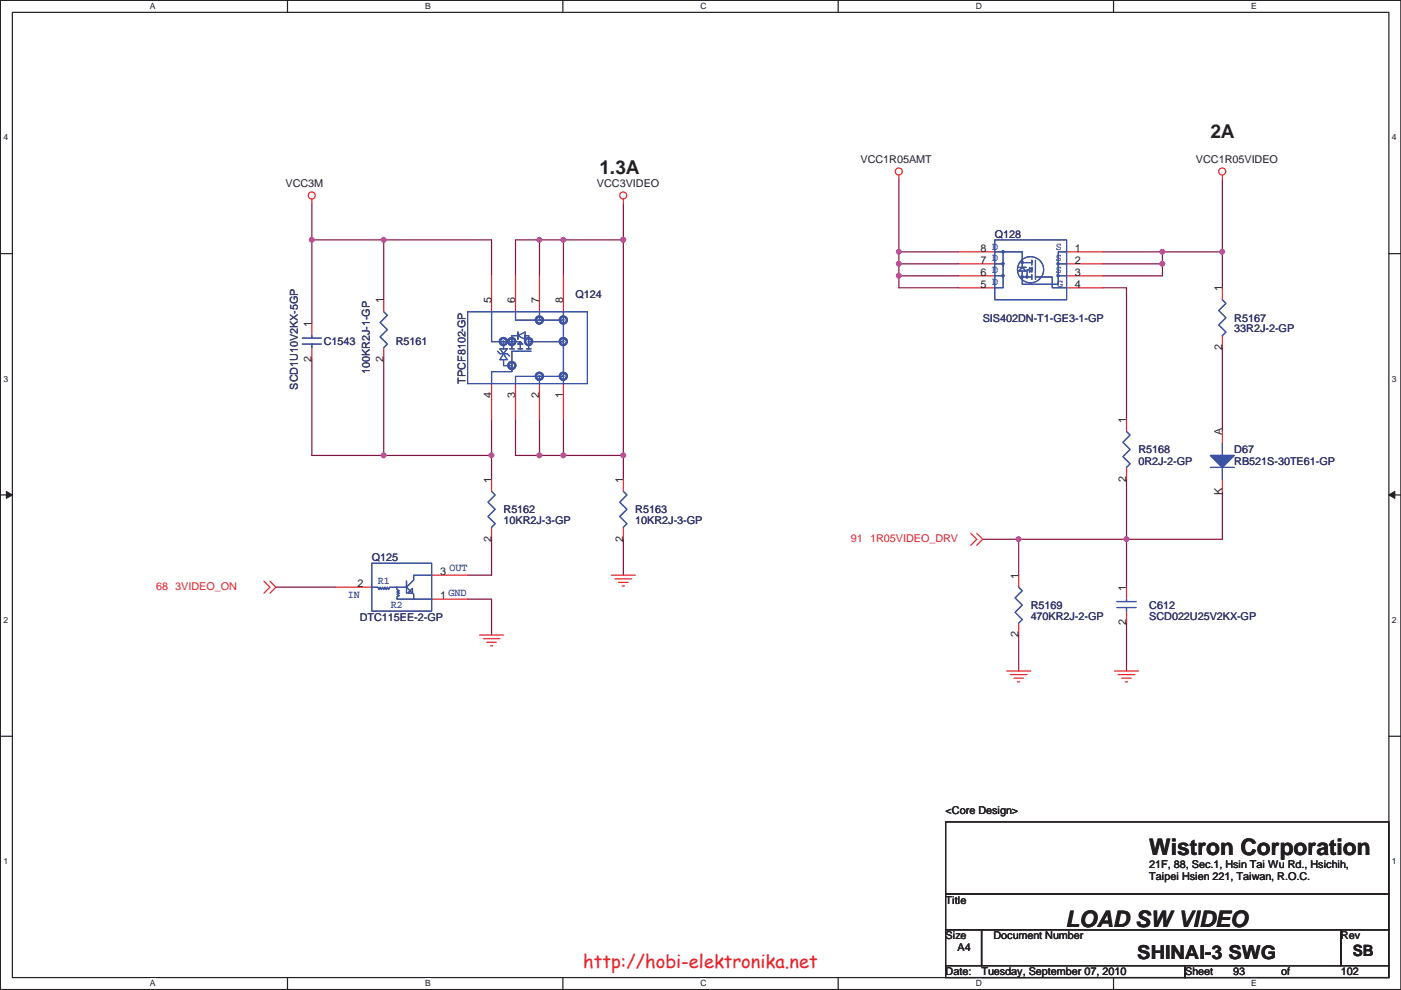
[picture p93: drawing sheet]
<svg xmlns="http://www.w3.org/2000/svg" width="297mm" height="210mm" viewBox="0 0 297 210" stroke-linecap="round" stroke-linejoin="round" font-family="sans-serif">
<defs><g id="words">
<g font-size="4.8" fill="#231f20">
<text x="243.7" y="181.4">Wistron Corporation</text>
<text x="225.9" y="196.6">LOAD SW VIDEO</text>
</g>
<g font-size="4.1" fill="#231f20">
<text x="256.6" y="29.2">2A</text>
<text x="127.1" y="36.9">1.3A</text>
<text x="241.1" y="203.5">SHINAI-3 SWG</text>
</g>
<text font-size="3.9" fill="#ed2024" x="123.7" y="205.2">http://hobi-elektronika.net</text>
<text font-size="3.3" fill="#231f20" x="286.8" y="202.8">SB</text>
<g font-size="2.3" fill="#231f20">
<text x="182.5" y="34.7">VCC1R05AMT</text>
<text x="253.6" y="34.7">VCC1R05VIDEO</text>
<text x="60.5" y="39.7">VCC3M</text>
<text x="126.6" y="39.7">VCC3VIDEO</text>
<text x="207.9" y="53.4">8 D</text>
<text x="227.9" y="53.4">1</text>
<text x="207.9" y="58.5">6</text>
<text x="207.9" y="55.9">7</text>
<text x="227.9" y="55.9">2</text>
<text x="227.9" y="58.5">3</text>
<text x="81.3" y="64.3" transform="rotate(-90 81.3 64.3)">1</text>
<text x="104.2" y="64.3" transform="rotate(-90 104.2 64.3)">5</text>
<text x="109.3" y="64.3" transform="rotate(-90 109.3 64.3)">6</text>
<text x="114.3" y="64.3" transform="rotate(-90 114.3 64.3)">7</text>
<text x="119.4" y="64.3" transform="rotate(-90 119.4 64.3)">8</text>
<text x="207.9" y="61">5</text>
<text x="227.9" y="61">4</text>
<text x="259.1" y="61.8" transform="rotate(-90 259.1 61.8)">1</text>
<text x="66.1" y="69.4" transform="rotate(-90 66.1 69.4)">1</text>
<text x="66.1" y="76.8" transform="rotate(-90 66.1 76.8)">2</text>
<text x="81.3" y="76.8" transform="rotate(-90 81.3 76.8)">2</text>
<text x="259.1" y="74.2" transform="rotate(-90 259.1 74.2)">2</text>
<text x="104.2" y="84.4" transform="rotate(-90 104.2 84.4)">4</text>
<text x="109.3" y="84.4" transform="rotate(-90 109.3 84.4)">3</text>
<text x="114.3" y="84.4" transform="rotate(-90 114.3 84.4)">2</text>
<text x="119.4" y="84.4" transform="rotate(-90 119.4 84.4)">1</text>
<text x="238.8" y="89.7" transform="rotate(-90 238.8 89.7)">1</text>
<text x="259.1" y="92.3" transform="rotate(-90 259.1 92.3)">A</text>
<text x="104.2" y="102.4" transform="rotate(-90 104.2 102.4)">1</text>
<text x="132.1" y="102.4" transform="rotate(-90 132.1 102.4)">1</text>
<text x="238.8" y="102.2" transform="rotate(-90 238.8 102.2)">2</text>
<text x="259.1" y="105" transform="rotate(-90 259.1 105)">K</text>
<text x="104.2" y="114.9" transform="rotate(-90 104.2 114.9)">2</text>
<text x="132.1" y="114.9" transform="rotate(-90 132.1 114.9)">2</text>
<text x="75.8" y="124.5">2</text>
<text x="93.3" y="122">3</text>
<text x="215.9" y="122.8" transform="rotate(-90 215.9 122.8)">1</text>
<text x="238.8" y="125.3" transform="rotate(-90 238.8 125.3)">1</text>
<text x="93.3" y="127">1</text>
<text x="215.9" y="135.2" transform="rotate(-90 215.9 135.2)">2</text>
<text x="238.8" y="132.7" transform="rotate(-90 238.8 132.7)">2</text>
<text x="200.5" y="172.6">&lt;Core Design&gt;</text>
<text x="243.7" y="184">21F, 88, Sec.1, Hsin Tai Wu Rd., Hsichih,</text>
<text x="200.5" y="191.6">Title</text>
<text x="243.7" y="186.7">Taipei Hsien 221, Taiwan, R.O.C.</text>
<text x="200.5" y="199.3">Size</text>
<text x="203" y="201.8">A4</text>
<text x="210.6" y="199.3">Document Number</text>
<text x="284.3" y="199.3">Rev</text>
<text x="200.5" y="206.9">Date:</text>
<text x="208.1" y="206.9">Tuesday, September 07, 2010</text>
<text x="251.3" y="206.9">Sheet</text>
<text x="261.4" y="206.9">93</text>
<text x="271.6" y="206.9">of</text>
<text x="284.3" y="206.9">102</text>
</g>
<g font-size="2.3" fill="#3a53a4">
<text x="210.4" y="53">D</text>
<text x="223.9" y="53">S</text>
<text x="210.4" y="57.8">D</text>
<text x="210.4" y="55.3">D</text>
<text x="223.9" y="55.3">S</text>
<text x="223.9" y="57.8">S</text>
<text x="210.4" y="60.4">D</text>
<text x="224.1" y="60.9">G</text>
<text x="80.1" y="123.9">R1</text>
<text x="95.3" y="121.1">OUT</text>
<text x="73.7" y="126.9">IN</text>
<text x="82.9" y="128.9">R2</text>
<text x="95.1" y="126.4">GND</text>
</g>
<g font-size="2.3" fill="#2d2d72">
<text x="210.9" y="50.4">Q128</text>
<text x="122" y="63.1">Q124</text>
<text x="208.4" y="68.2">SIS402DN-T1-GE3-1-GP</text>
<text x="261.7" y="68.2">R5167</text>
<text x="261.7" y="70.5">33R2J-2-GP</text>
<text x="68.7" y="73.3">C1543</text>
<text x="83.9" y="73.3">R5161</text>
<text x="63.2" y="82.6" transform="rotate(-90 63.2 82.6)">SCD1U10V2KX-5GP</text>
<text x="78.4" y="79.3" transform="rotate(-90 78.4 79.3)">100KR2J-1-GP</text>
<text x="98.7" y="81.4" transform="rotate(-90 98.7 81.4)">TPCF8102-GP</text>
<text x="241.4" y="96.1">R5168</text>
<text x="241.4" y="98.7">0R2J-2-GP</text>
<text x="261.7" y="96.1">D67</text>
<text x="261.7" y="98.7">RB521S-30TE61-GP</text>
<text x="106.8" y="108.8">R5162</text>
<text x="106.8" y="111.1">10KR2J-3-GP</text>
<text x="134.7" y="108.8">R5163</text>
<text x="134.7" y="111.1">10KR2J-3-GP</text>
<text x="78.8" y="119">Q125</text>
<text x="76.3" y="131.7">DTC115EE-2-GP</text>
<text x="218.5" y="129.2">R5169</text>
<text x="218.5" y="131.4">470KR2J-2-GP</text>
<text x="243.7" y="129.2">C612</text>
<text x="243.7" y="131.4">SCD022U25V2KX-GP</text>
</g>
<g font-size="2.3" fill="#ec2426">
<text x="180.4" y="114.9">91</text>
<text x="184.5" y="114.9">1R05VIDEO_DRV</text>
<text x="33.1" y="125.1">68</text>
<text x="37.2" y="125.1">3VIDEO_ON</text>
</g>
<g font-size="1.8" fill="#231f20">
<text x="31.8" y="1.9">A</text>
<text x="90.1" y="1.9">B</text>
<text x="148.5" y="1.9">C</text>
<text x="206.9" y="1.9">D</text>
<text x="265.3" y="1.9">E</text>
<text x=".7" y="29.8">4</text>
<text x="295.1" y="29.8">4</text>
<text x=".7" y="81">3</text>
<text x="295.1" y="81">3</text>
<text x=".7" y="132.2">2</text>
<text x="295.1" y="132.2">2</text>
<text x=".7" y="183.3">1</text>
<text x="295.1" y="183.3">1</text>
<text x="31.8" y="209.2">A</text>
<text x="90.1" y="209.2">B</text>
<text x="148.5" y="209.2">C</text>
<text x="206.9" y="209.2">D</text>
<text x="265.3" y="209.2">E</text>
</g>
</g></defs>
<path d="M.1 .1h296.9v209.8h-296.9zM2.6 2.6h291.9v204.7h-291.9z" fill="none" stroke="#231f20" stroke-width=".25"/>
<g fill="#fff">
<path d="M31.8 .3h1.2v2h-1.2z"/>
<path d="M31.8 207.6h1.2v2h-1.2z"/>
</g>
<path d="M61 .1v2.5M61 207.3v2.6" fill="none" stroke="#231f20" stroke-width=".25"/>
<g fill="#fff">
<path d="M90.1 .3h1.2v2h-1.2z"/>
<path d="M90.1 207.6h1.2v2h-1.2z"/>
</g>
<path d="M119.3 .1v2.5M119.3 207.3v2.6" fill="none" stroke="#231f20" stroke-width=".25"/>
<g fill="#fff">
<path d="M148.5 .3h1.3v2h-1.3z"/>
<path d="M148.5 207.6h1.3v2h-1.3z"/>
</g>
<path d="M177.7 .1v2.5M177.7 207.3v2.6" fill="none" stroke="#231f20" stroke-width=".25"/>
<g fill="#fff">
<path d="M206.9 .3h1.2v2h-1.2z"/>
<path d="M206.9 207.6h1.2v2h-1.2z"/>
</g>
<path d="M236.1 .1v2.5M236.1 207.3v2.6" fill="none" stroke="#231f20" stroke-width=".25"/>
<g fill="#fff">
<path d="M265.3 .3h1.1v2h-1.1z"/>
<path d="M265.3 207.6h1.1v2h-1.1z"/>
<path d="M.7 28.2h1v2h-1z"/>
<path d="M295.1 28.2h1v2h-1z"/>
<path d="M.7 79.4h1v2h-1z"/>
<path d="M295.1 79.4h1v2h-1z"/>
</g>
<path d="M.1 53.8h2.5M294.5 53.8h2.5" fill="none" stroke="#231f20" stroke-width=".25"/>
<g fill="#fff">
<path d="M.7 130.6h1v1.9h-1z"/>
<path d="M295.1 130.6h1v1.9h-1z"/>
</g>
<path d="M.1 105h2.5M294.5 105h2.5" fill="none" stroke="#231f20" stroke-width=".25"/>
<path d="M1.4 104.2l1.2 .8-1.2 .7z" fill="#231f20"/>
<path d="M1.4 104.2l1.2 .8-1.2 .7z" fill="none" stroke="#231f20" stroke-width=".21"/>
<path d="M294.5 105l1.2-.8v1.5z" fill="#231f20"/>
<path d="M294.5 105l1.2-.8v1.5z" fill="none" stroke="#231f20" stroke-width=".21"/>
<g fill="#fff">
<path d="M.7 181.7h1v2h-1z"/>
<path d="M295.1 181.7h1v2h-1z"/>
</g>
<path d="M.1 156.2h2.5M294.5 156.2h2.5" fill="none" stroke="#231f20" stroke-width=".25"/>
<path d="M104.2 50.9v7.6M132.2 43.3v7.6M81.4 96.6h22.8v5.1" fill="none" stroke="#7f1542" stroke-width=".25"/>
<circle cx="104.2" cy="96.6" r=".49" fill="#b8529f"/>
<circle cx="104.2" cy="96.6" r=".49" fill="none" stroke="#b8529f" stroke-width=".25"/>
<path d="M66.1 43.3v7.6M81.4 50.9h22.8M104.2 89v7.6M109.3 89v7.6M132.2 96.6v5.1M104.2 114.4v7.6h-5.1M132.2 114.4v7.6M58.5 124.5h12.7M104.2 127.1v7.6" fill="none" stroke="#7f1542" stroke-width=".25"/>
<circle cx="81.3" cy="50.9" r=".49" fill="#b8529f"/>
<circle cx="81.3" cy="50.9" r=".49" fill="none" stroke="#b8529f" stroke-width=".25"/>
<path d="M114.4 96.6h5.1" fill="none" stroke="#7f1542" stroke-width=".25"/>
<circle cx="114.4" cy="96.6" r=".49" fill="#b8529f"/>
<circle cx="114.4" cy="96.6" r=".49" fill="none" stroke="#b8529f" stroke-width=".25"/>
<path d="M119.5 89v7.6" fill="none" stroke="#7f1542" stroke-width=".25"/>
<circle cx="119.4" cy="96.6" r=".49" fill="#b8529f"/>
<circle cx="119.4" cy="96.6" r=".49" fill="none" stroke="#b8529f" stroke-width=".25"/>
<path d="M114.4 50.9h5.1" fill="none" stroke="#7f1542" stroke-width=".25"/>
<circle cx="114.4" cy="50.9" r=".49" fill="#b8529f"/>
<circle cx="114.4" cy="50.9" r=".49" fill="none" stroke="#b8529f" stroke-width=".25"/>
<path d="M114.4 50.9h-5.1v7.6M119.5 50.9v7.6M66.1 76.3v20.3M81.4 63.6v-12.7h-15.3v17.8M114.4 89v7.6h-5.1M99.1 127.1h5.1" fill="none" stroke="#7f1542" stroke-width=".25"/>
<circle cx="66.1" cy="50.9" r=".49" fill="#b8529f"/>
<circle cx="66.1" cy="50.9" r=".49" fill="none" stroke="#b8529f" stroke-width=".25"/>
<path d="M114.4 50.9v7.6M119.5 50.9h12.7" fill="none" stroke="#7f1542" stroke-width=".25"/>
<circle cx="132.1" cy="50.9" r=".49" fill="#b8529f"/>
<circle cx="132.1" cy="50.9" r=".49" fill="none" stroke="#b8529f" stroke-width=".25"/>
<circle cx="119.4" cy="50.9" r=".49" fill="#b8529f"/>
<circle cx="119.4" cy="50.9" r=".49" fill="none" stroke="#b8529f" stroke-width=".25"/>
<path d="M81.4 76.3v20.3h-15.3" fill="none" stroke="#7f1542" stroke-width=".25"/>
<circle cx="81.3" cy="96.6" r=".49" fill="#b8529f"/>
<circle cx="81.3" cy="96.6" r=".49" fill="none" stroke="#b8529f" stroke-width=".25"/>
<path d="M132.2 50.9v45.7" fill="none" stroke="#7f1542" stroke-width=".25"/>
<circle cx="132.1" cy="96.6" r=".49" fill="#b8529f"/>
<circle cx="132.1" cy="96.6" r=".49" fill="none" stroke="#b8529f" stroke-width=".25"/>
<circle cx="132.1" cy="50.9" r=".49" fill="#b8529f"/>
<circle cx="132.1" cy="50.9" r=".49" fill="none" stroke="#b8529f" stroke-width=".25"/>
<path d="M259.2 53.4v7.6M259.2 73.7v17.8M119.5 96.6h12.7M216 114.4v7.6M238.8 101.7v12.7M259.2 104.2v10.2" fill="none" stroke="#7f1542" stroke-width=".25"/>
<circle cx="259.1" cy="53.4" r=".49" fill="#b8529f"/>
<circle cx="259.1" cy="53.4" r=".49" fill="none" stroke="#b8529f" stroke-width=".25"/>
<path d="M208.4 114.4h30.4" fill="none" stroke="#7f1542" stroke-width=".25"/>
<circle cx="238.8" cy="114.4" r=".49" fill="#b8529f"/>
<circle cx="238.8" cy="114.4" r=".49" fill="none" stroke="#b8529f" stroke-width=".25"/>
<circle cx="216" cy="114.4" r=".49" fill="#b8529f"/>
<circle cx="216" cy="114.4" r=".49" fill="none" stroke="#b8529f" stroke-width=".25"/>
<path d="M259.2 38.2v15.2h-12.7v2.6h-12.7M233.8 61h5v28M259.2 114.4h-20.4v10.1M216 134.7v7.6M238.8 132.2v10.1" fill="none" stroke="#7f1542" stroke-width=".25"/>
<circle cx="246.4" cy="55.9" r=".49" fill="#b8529f"/>
<circle cx="246.4" cy="55.9" r=".49" fill="none" stroke="#b8529f" stroke-width=".25"/>
<circle cx="246.4" cy="53.4" r=".49" fill="#b8529f"/>
<circle cx="246.4" cy="53.4" r=".49" fill="none" stroke="#b8529f" stroke-width=".25"/>
<path d="M190.6 38.2v15.2M203.3 58.5h-12.7v2.5h12.7M233.8 53.4h12.7M246.5 56v2.5h-12.7" fill="none" stroke="#7f1542" stroke-width=".25"/>
<circle cx="190.6" cy="58.5" r=".49" fill="#b8529f"/>
<circle cx="190.6" cy="58.5" r=".49" fill="none" stroke="#b8529f" stroke-width=".25"/>
<path d="M203.3 53.4h-12.7v2.6h12.7" fill="none" stroke="#7f1542" stroke-width=".25"/>
<circle cx="190.6" cy="53.4" r=".49" fill="#b8529f"/>
<circle cx="190.6" cy="53.4" r=".49" fill="none" stroke="#b8529f" stroke-width=".25"/>
<path d="M190.6 56v2.5" fill="none" stroke="#7f1542" stroke-width=".25"/>
<circle cx="190.6" cy="55.9" r=".49" fill="#b8529f"/>
<circle cx="190.6" cy="55.9" r=".49" fill="none" stroke="#b8529f" stroke-width=".25"/>
<g fill="none" stroke="#ec2426" stroke-width=".25">
<path d="M190.6 37.2v1M259.2 37.2v1M66.1 42.2v1.1M132.2 42.2v1.1M238.8 89v2.5M238.8 99.1v2.6M259.2 91.5v2.6M205.8 113.1l1.3 1.3-1.3 1.3M207.1 113.1l1.3 1.3-1.3 1.3M259.2 101.7v2.5M56 123.3l1.2 1.2-1.2 1.3M57.2 123.3l1.3 1.2-1.3 1.3"/>
<path d="M71.2 124.5h7.6M91.5 122h7.6M91.5 127.1h7.6M101.7 134.7h5.1M102.4 135.5h3.6M103.2 136.2h2M104 137h.5M129.6 122h5.1M130.4 122.8h3.5M131.1 123.5h2.1M131.9 124.3h.5M213.4 142.3h5.1"/>
<path d="M214.2 143.1h3.6M215 143.8h2M215.7 144.6h.5M236.3 142.3h5.1M237.1 143.1h3.5M237.8 143.8h2.1M238.6 144.6h.5"/>
<circle cx="190.6" cy="36.4" r=".75"/>
<circle cx="259.1" cy="36.4" r=".75"/>
<circle cx="66.1" cy="41.5" r=".75"/>
<circle cx="132.1" cy="41.5" r=".75"/>
</g>
<path d="M200.5 174.3h94v15.3h-94zM200.5 189.6h94v7.6h-94zM200.5 197.2h7.6v7.6h-7.6zM208.1 197.2h76.2v7.6h-76.2zM284.3 197.2h10.2v7.6h-10.2zM200.5 204.8h50.8v2.5h-50.8zM251.3 204.8h43.2v2.5h-43.2z" fill="none" stroke="#231f20" stroke-width=".25"/>
<path d="M238.8 91.5l.8 .8-1.5 1.5 1.5 1.5-1.5 1.6 1.5 1.5-.8 .7M78.8 119.5h12.7v10.1h-12.7zM78.8 124.5h1.3l.2 .5 .3-.5 .3 .5 .2-.5 .3 .5 .2-.5 .3 .5 .2-.5 .3 .5 .2-.5h3.6v-1.2v2.5M84.2 124.5v.5l.5 .3-.5 .3 .5 .2-.5 .3 .5 .2-.5 .3v.5h3.5M86.4 125.8l1.1-1v1zM91.5 122h-3.8v1l-1.5 1.5 1.5 1.6v1h3.8" fill="none" stroke="#3a53a4" stroke-width=".25"/>
<path d="M256.6 96.6h5.1l-2.5 2.5z" fill="#3a53a4"/>
<path d="M256.6 96.6h5.1l-2.5 2.5zM256.6 99.1h5.1M259.2 94.1v2.5M259.2 99.1v2.6" fill="none" stroke="#3a53a4" stroke-width=".25"/>
<path d="M256.6 96.6h5.1l-2.5 2.5z" fill="#3a53a4"/>
<g fill="none" stroke="#3a53a4" stroke-width=".25">
<path d="M81.4 66.1l.7 .8-1.5 1.5 1.5 1.5-1.5 1.6 1.5 1.5-.7 .7M99.1 66.1h25.4v15.3h-25.4zM104.2 66.1v6.4h6.1M105.5 74.5l.5 .5h1.5l.5 .5M106 74h1.5l-.7 1zM106.8 72.5v1.5M106.8 75l.7 1.3h-1.5zM106.8 76.3v1.3M108 74h1M109.3 66.1v1.8h10.2M109.8 70.4v.8v-.8M109.8 71.2h-1.3v2.8"/>
<path d="M109.8 71.2l1.5 .8M109.8 71.2v.8M109.8 71.2l1.5-.8v.8h.8v2.8M109.8 73l.5-.5 .5 .5zM109.8 74h1M110.3 72.5v1.5M111.3 72v-.8v.8M111.6 74h1M112.1 72.5h7.4M112.6 74.5h-4.1v4.3h-4.3v2.6M114.4 66.1v1.8M114.4 79.8v1.6"/>
<path d="M119.5 66.1v15.3M119.5 79.8h-10.2v1.6M256.6 96.6h5.1l-2.5 2.5zM256.6 99.1h5.1M259.2 94.1v2.5M259.2 99.1v2.6"/>
</g>
<path d="M104.2 58.5v7.6M109.3 58.5v7.6M114.4 58.5v7.6M119.5 58.5v7.6M81.4 63.6v2.5M81.4 73.7v2.6M104.2 81.4v7.6M109.3 81.4v7.6M114.4 81.4v7.6M119.5 81.4v7.6" fill="none" stroke="#ec2426" stroke-width=".25"/>
<path d="M114.2 79.6h.3v.4h-.3z" fill-rule="evenodd" fill="#3a53a4"/>
<path d="M114.2 79.6h.3v.4h-.3z" fill="none" stroke="#3a53a4" stroke-width="1.5"/>
<path d="M119.3 79.6h.3v.4h-.3z" fill-rule="evenodd" fill="#3a53a4"/>
<path d="M119.3 79.6h.3v.4h-.3z" fill="none" stroke="#3a53a4" stroke-width="1.5"/>
<path d="M119.3 72.3h.3v.3h-.3z" fill-rule="evenodd" fill="#3a53a4"/>
<path d="M119.3 72.3h.3v.3h-.3z" fill="none" stroke="#3a53a4" stroke-width="1.5"/>
<path d="M119.3 67.7h.3v.3h-.3z" fill-rule="evenodd" fill="#3a53a4"/>
<path d="M119.3 67.7h.3v.3h-.3z" fill="none" stroke="#3a53a4" stroke-width="1.5"/>
<path d="M114.2 67.7h.3v.3h-.3z" fill-rule="evenodd" fill="#3a53a4"/>
<path d="M114.2 67.7h.3v.3h-.3z" fill="none" stroke="#3a53a4" stroke-width="1.5"/>
<path d="M111.9 72.3h.3v.3h-.3z" fill-rule="evenodd" fill="#3a53a4"/>
<path d="M111.9 72.3h.3v.3h-.3z" fill="none" stroke="#3a53a4" stroke-width="1.5"/>
<path d="M108.3 72.3h.4v.3h-.4z" fill-rule="evenodd" fill="#3a53a4"/>
<path d="M108.3 72.3h.4v.3h-.4z" fill="none" stroke="#3a53a4" stroke-width="1.5"/>
<path d="M106.6 72.3h.3v.3h-.3z" fill-rule="evenodd" fill="#3a53a4"/>
<path d="M106.6 72.3h.3v.3h-.3z" fill="none" stroke="#3a53a4" stroke-width="1.5"/>
<path d="M106.8 77.6h1.7" fill="none" stroke="#3a53a4" stroke-width=".25"/>
<path d="M108.3 77.4h.4v.3h-.4z" fill-rule="evenodd" fill="#3a53a4"/>
<path d="M108.3 77.4h.4v.3h-.4z" fill="none" stroke="#3a53a4" stroke-width="1.5"/>
<g fill="none" stroke="#3a53a4" stroke-width=".25">
<path d="M99.1 66.1h25.4v15.3h-25.4zM104.2 66.1v6.4h6.1M105.5 74.5l.5 .5h1.5l.5 .5M106 74h1.5l-.7 1zM106.8 72.5v1.5M106.8 75l.7 1.3h-1.5zM106.8 76.3v1.3M108 74h1M109.3 66.1v1.8h10.2M109.8 70.4v.8v-.8M109.8 71.2h-1.3v2.8M109.8 71.2l1.5 .8"/>
<path d="M109.8 71.2v.8M109.8 71.2l1.5-.8v.8h.8v2.8M109.8 73l.5-.5 .5 .5zM109.8 74h1M110.3 72.5v1.5M111.3 72v-.8v.8M111.6 74h1M112.1 72.5h7.4M112.6 74.5h-4.1v4.3h-4.3v2.6M114.4 66.1v1.8M114.4 79.8v1.6M119.5 66.1v15.3"/>
<path d="M119.5 79.8h-10.2v1.6"/>
</g>
<path d="M114.2 79.6h.3v.4h-.3z" fill-rule="evenodd" fill="#3a53a4"/>
<path d="M114.2 79.6h.3v.4h-.3z" fill="none" stroke="#3a53a4" stroke-width="1.5"/>
<path d="M119.3 79.6h.3v.4h-.3z" fill-rule="evenodd" fill="#3a53a4"/>
<path d="M119.3 79.6h.3v.4h-.3z" fill="none" stroke="#3a53a4" stroke-width="1.5"/>
<path d="M119.3 72.3h.3v.3h-.3z" fill-rule="evenodd" fill="#3a53a4"/>
<path d="M119.3 72.3h.3v.3h-.3z" fill="none" stroke="#3a53a4" stroke-width="1.5"/>
<path d="M119.3 67.7h.3v.3h-.3z" fill-rule="evenodd" fill="#3a53a4"/>
<path d="M119.3 67.7h.3v.3h-.3z" fill="none" stroke="#3a53a4" stroke-width="1.5"/>
<path d="M114.2 67.7h.3v.3h-.3z" fill-rule="evenodd" fill="#3a53a4"/>
<path d="M114.2 67.7h.3v.3h-.3z" fill="none" stroke="#3a53a4" stroke-width="1.5"/>
<path d="M111.9 72.3h.3v.3h-.3z" fill-rule="evenodd" fill="#3a53a4"/>
<path d="M111.9 72.3h.3v.3h-.3z" fill="none" stroke="#3a53a4" stroke-width="1.5"/>
<path d="M108.3 72.3h.4v.3h-.4z" fill-rule="evenodd" fill="#3a53a4"/>
<path d="M108.3 72.3h.4v.3h-.4z" fill="none" stroke="#3a53a4" stroke-width="1.5"/>
<path d="M106.6 72.3h.3v.3h-.3z" fill-rule="evenodd" fill="#3a53a4"/>
<path d="M106.6 72.3h.3v.3h-.3z" fill="none" stroke="#3a53a4" stroke-width="1.5"/>
<path d="M106.8 77.6h1.7" fill="none" stroke="#3a53a4" stroke-width=".25"/>
<path d="M108.3 77.4h.4v.3h-.4z" fill-rule="evenodd" fill="#3a53a4"/>
<path d="M108.3 77.4h.4v.3h-.4z" fill="none" stroke="#3a53a4" stroke-width="1.5"/>
<g fill="none" stroke="#ec2426" stroke-width=".25">
<path d="M203.3 53.4h7.6M203.3 56h7.6M203.3 58.5h7.6M226.1 53.4h7.7M226.1 56h7.7M226.1 58.5h7.7M66.1 68.7v2.5M66.1 73.7v2.6M203.3 61h7.6M226.1 61h7.7M259.2 61v2.6M259.2 71.2v2.5"/>
<path d="M104.2 101.7v2.5M104.2 111.8v2.6M132.2 101.7v2.5M132.2 111.8v2.6M216 122v2.5M216 132.2v2.5M238.8 124.5v2.6M238.8 129.6v2.6"/>
</g>
<g fill="none" stroke="#3a53a4" stroke-width=".25">
<path d="M210.9 56h1.8M210.9 53.4h5.8v3.3l-.7 .8h1.5l-.8-.8h.8h-1.5M210.9 58.5h1.8M210.9 50.9h15.2v12.7h-15.2zM212.5 58.3h.3v.3h-.3zM212.5 55.8h.3v.3h-.3zM212.5 53.2h.3v.4h-.3zM212.7 53.4v7.6h-1.8M216.5 58.6h.4v.3h-.4zM216.5 55.5h.4v.3h-.4zM216.7 57.5v1.3h2.1M216.7 55.7h2.1v-.5v1"/>
<path d="M217.6 58.6h.3v.3h-.3zM218.3 57.2h-.5v1.6M218.8 57.2l-.5 .5v-1l.5 .5v-.5v1M218.8 58.2v1.1M219.5 58.8h3.6v2.2h3M219.5 55.2v4.1M224.2 55.8h.3v.3h-.3zM224.2 58.3h.3v.3h-.3zM224.4 56h1.7M224.4 58.5h1.7M226.1 53.4h-1.7v6.9h-7.7v-1.5M64.1 71.7h4.1"/>
<path d="M64.1 73h4.1M66.1 71.2v.5M66.1 73v.7M259.2 63.6l.7 .7-1.5 1.6 1.5 1.5-1.5 1.5 1.5 1.5-.7 .8M104.2 104.2l.8 .8-1.5 1.5 1.5 1.5-1.5 1.6 1.5 1.5-.8 .7M132.2 104.2l.7 .8-1.5 1.5 1.5 1.5-1.5 1.6 1.5 1.5-.7 .7M216 124.5l.7 .8-1.5 1.5 1.5 1.6-1.5 1.5 1.5 1.5-.7 .8M236.8 127.6h4.1M236.8 128.9h4.1M238.8 127.1v.5M238.8 128.9v.7"/>
<circle cx="218.5" cy="57.2" r="2.77"/>
</g>
<circle cx="104.2" cy="96.6" r=".49" fill="#b8529f"/>
<circle cx="104.2" cy="96.6" r=".49" fill="none" stroke="#b8529f" stroke-width=".25"/>
<circle cx="81.3" cy="50.9" r=".49" fill="#b8529f"/>
<circle cx="81.3" cy="50.9" r=".49" fill="none" stroke="#b8529f" stroke-width=".25"/>
<circle cx="114.4" cy="96.6" r=".49" fill="#b8529f"/>
<circle cx="114.4" cy="96.6" r=".49" fill="none" stroke="#b8529f" stroke-width=".25"/>
<circle cx="119.4" cy="96.6" r=".49" fill="#b8529f"/>
<circle cx="119.4" cy="96.6" r=".49" fill="none" stroke="#b8529f" stroke-width=".25"/>
<circle cx="114.4" cy="50.9" r=".49" fill="#b8529f"/>
<circle cx="114.4" cy="50.9" r=".49" fill="none" stroke="#b8529f" stroke-width=".25"/>
<circle cx="66.1" cy="50.9" r=".49" fill="#b8529f"/>
<circle cx="66.1" cy="50.9" r=".49" fill="none" stroke="#b8529f" stroke-width=".25"/>
<circle cx="132.1" cy="50.9" r=".49" fill="#b8529f"/>
<circle cx="132.1" cy="50.9" r=".49" fill="none" stroke="#b8529f" stroke-width=".25"/>
<circle cx="119.4" cy="50.9" r=".49" fill="#b8529f"/>
<circle cx="119.4" cy="50.9" r=".49" fill="none" stroke="#b8529f" stroke-width=".25"/>
<circle cx="81.3" cy="96.6" r=".49" fill="#b8529f"/>
<circle cx="81.3" cy="96.6" r=".49" fill="none" stroke="#b8529f" stroke-width=".25"/>
<circle cx="132.1" cy="96.6" r=".49" fill="#b8529f"/>
<circle cx="132.1" cy="96.6" r=".49" fill="none" stroke="#b8529f" stroke-width=".25"/>
<circle cx="132.1" cy="50.9" r=".49" fill="#b8529f"/>
<circle cx="132.1" cy="50.9" r=".49" fill="none" stroke="#b8529f" stroke-width=".25"/>
<circle cx="259.1" cy="53.4" r=".49" fill="#b8529f"/>
<circle cx="259.1" cy="53.4" r=".49" fill="none" stroke="#b8529f" stroke-width=".25"/>
<circle cx="238.8" cy="114.4" r=".49" fill="#b8529f"/>
<circle cx="238.8" cy="114.4" r=".49" fill="none" stroke="#b8529f" stroke-width=".25"/>
<circle cx="216" cy="114.4" r=".49" fill="#b8529f"/>
<circle cx="216" cy="114.4" r=".49" fill="none" stroke="#b8529f" stroke-width=".25"/>
<circle cx="246.4" cy="55.9" r=".49" fill="#b8529f"/>
<circle cx="246.4" cy="55.9" r=".49" fill="none" stroke="#b8529f" stroke-width=".25"/>
<circle cx="246.4" cy="53.4" r=".49" fill="#b8529f"/>
<circle cx="246.4" cy="53.4" r=".49" fill="none" stroke="#b8529f" stroke-width=".25"/>
<circle cx="190.6" cy="58.5" r=".49" fill="#b8529f"/>
<circle cx="190.6" cy="58.5" r=".49" fill="none" stroke="#b8529f" stroke-width=".25"/>
<circle cx="190.6" cy="53.4" r=".49" fill="#b8529f"/>
<circle cx="190.6" cy="53.4" r=".49" fill="none" stroke="#b8529f" stroke-width=".25"/>
<circle cx="190.6" cy="55.9" r=".49" fill="#b8529f"/>
<circle cx="190.6" cy="55.9" r=".49" fill="none" stroke="#b8529f" stroke-width=".25"/>
<use href="#words"/>
</svg>
